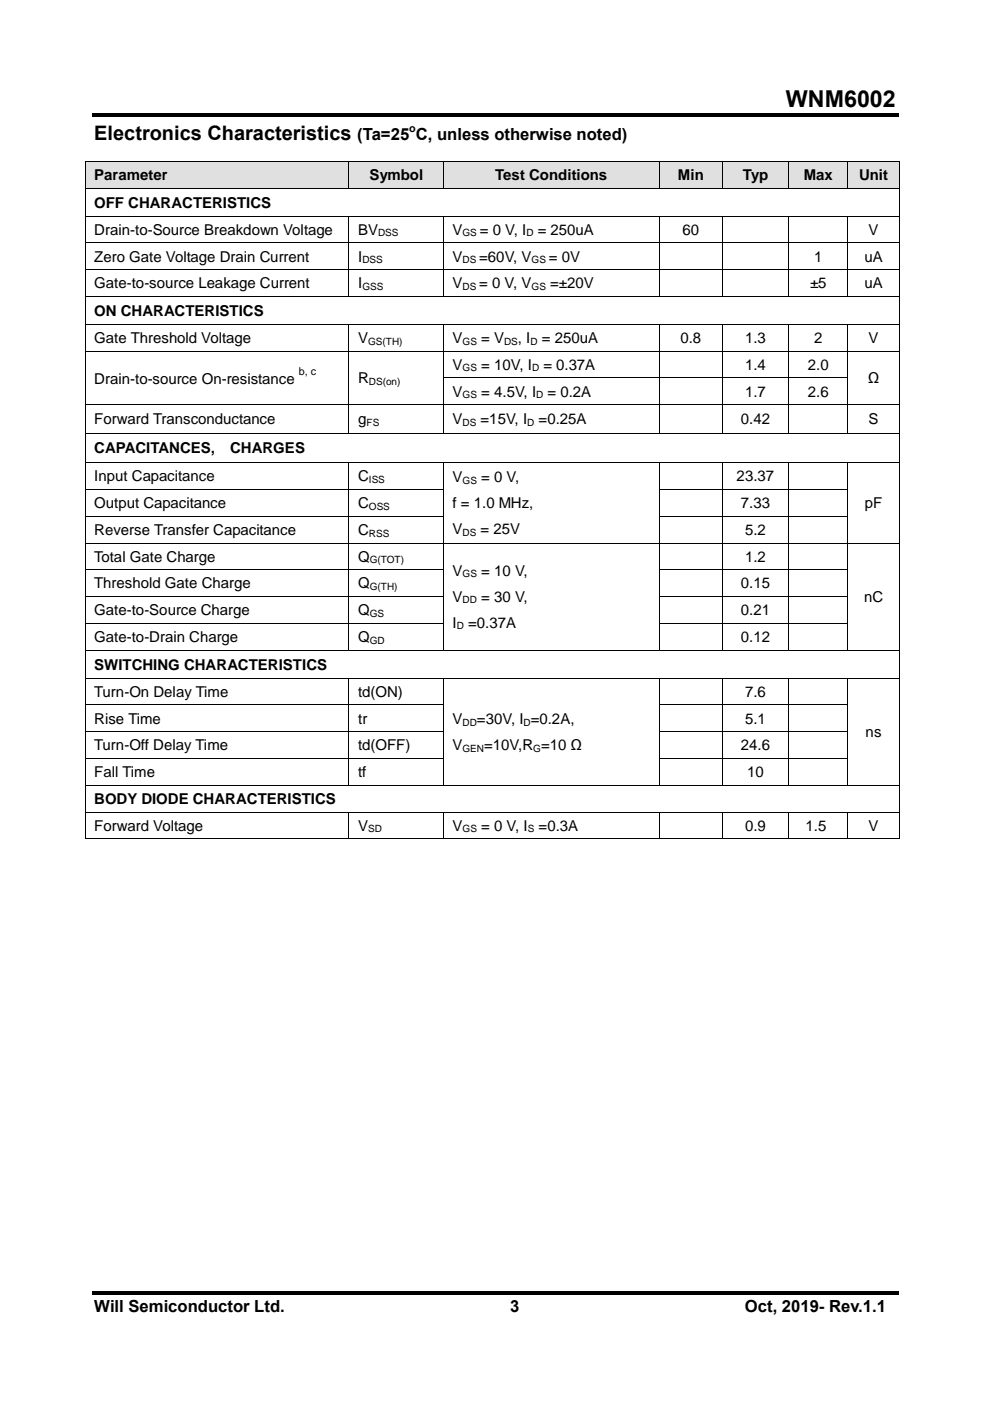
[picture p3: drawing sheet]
<svg xmlns="http://www.w3.org/2000/svg" width="210mm" height="297mm" viewBox="0 0 210 297" stroke-linecap="round" stroke-linejoin="round" font-family="sans-serif">
<defs><g id="words">
<text font-size="4.9" x="166.7" y="22.6">WNM6002</text>
<text font-size="4.2" x="20" y="29.7">Electronics Characteristics</text>
<g font-size="3.5">
<text x="75.8" y="29.7">(Ta=25 C, unless otherwise noted)</text>
<text x="20" y="278.2">Will Semiconductor Ltd.</text>
<text x="108.2" y="278.2">3</text>
<text x="158" y="278.2">Oct, 2019- Rev.1.1</text>
</g>
<g font-size="3.2">
<text x="20" y="38.3">Parameter</text>
<text x="78.4" y="38.3">Symbol</text>
<text x="105.1" y="38.3">Test Conditions</text>
<text x="143.8" y="38.3">Min</text>
<text x="157.6" y="38.3">Typ</text>
<text x="170.5" y="38.3">Max</text>
<text x="182.2" y="38.3">Unit</text>
<text x="20" y="44.1">OFF CHARACTERISTICS</text>
<text x="20" y="49.8">Drain-to-Source Breakdown Voltage</text>
<text x="76" y="49.8">BV</text>
<text x="96" y="49.8">V</text>
<text x="101.8" y="49.8">= 0 V, I</text>
<text x="114.1" y="49.8">= 250uA</text>
<text x="144.8" y="49.8">60</text>
<text x="184.2" y="49.8">V</text>
<text x="20" y="55.4">Zero Gate Voltage Drain Current</text>
<text x="76" y="55.4">I</text>
<text x="96" y="55.4">V</text>
<text x="101.6" y="55.4">=60V, V</text>
<text x="116.4" y="55.4">= 0V</text>
<text x="172.7" y="55.4">1</text>
<text x="183.3" y="55.4">uA</text>
<text x="20" y="61.1">Gate-to-source Leakage Current</text>
<text x="76" y="61.1">I</text>
<text x="96" y="61.1">V</text>
<text x="101.6" y="61.1">= 0 V, V</text>
<text x="116.7" y="61.1">=±20V</text>
<text x="171.8" y="61.1">±5</text>
<text x="183.3" y="61.1">uA</text>
<text x="20" y="67">ON CHARACTERISTICS</text>
<text x="20" y="72.7">Gate Threshold Voltage</text>
<text x="76" y="72.7">V</text>
<text x="96" y="72.7">V</text>
<text x="102" y="72.7">= V</text>
<text x="109.8" y="72.7">, I</text>
<text x="114.9" y="72.7">= 250uA</text>
<text x="144.3" y="72.7">0.8</text>
<text x="158" y="72.7">1.3</text>
<text x="172.7" y="72.7">2</text>
<text x="184.2" y="72.7">V</text>
<text x="20" y="81.4">Drain-to-source On-resistance</text>
<text x="76" y="81.2">R</text>
<text x="96" y="78.4">V</text>
<text x="102" y="78.4">= 10V, I</text>
<text x="115.3" y="78.4">= 0.37A</text>
<text x="158" y="78.4">1.4</text>
<text x="171.4" y="78.4">2.0</text>
<text x="184.1" y="81.2">Ω</text>
<text x="20" y="90">Forward Transconductance</text>
<text x="76" y="90">g</text>
<text x="96" y="84.1">V</text>
<text x="96" y="90">V</text>
<text x="101.9" y="90">=15V, I</text>
<text x="102" y="84.1">= 4.5V, I</text>
<text x="114.2" y="90">=0.25A</text>
<text x="116.1" y="84.1">= 0.2A</text>
<text x="157.1" y="90">0.42</text>
<text x="158" y="84.1">1.7</text>
<text x="171.4" y="84.1">2.6</text>
<text x="184.2" y="90">S</text>
<text x="20" y="96.1">CAPACITANCES,</text>
<text x="48.8" y="96.1">CHARGES</text>
<text x="20" y="102.1">Input Capacitance</text>
<text x="20" y="107.7">Output Capacitance</text>
<text x="76" y="102.1">C</text>
<text x="76" y="107.7">C</text>
<text x="96" y="102.2">V</text>
<text x="96" y="107.7">f = 1.0 MHz,</text>
<text x="102" y="102.2">= 0 V,</text>
<text x="156.2" y="102.1">23.37</text>
<text x="157.1" y="107.7">7.33</text>
<text x="183.4" y="107.7">pF</text>
<text x="20" y="113.4">Reverse Transfer Capacitance</text>
<text x="76" y="113.4">C</text>
<text x="96" y="113.2">V</text>
<text x="101.9" y="113.2">= 25V</text>
<text x="158" y="113.4">5.2</text>
<text x="20" y="119.1">Total Gate Charge</text>
<text x="76" y="119.1">Q</text>
<text x="158" y="119.1">1.2</text>
<text x="20" y="124.8">Threshold Gate Charge</text>
<text x="76" y="124.8">Q</text>
<text x="96" y="122.1">V</text>
<text x="102" y="122.1">= 10 V,</text>
<text x="157.1" y="124.8">0.15</text>
<text x="20" y="130.5">Gate-to-Source Charge</text>
<text x="76" y="130.5">Q</text>
<text x="96" y="127.6">V</text>
<text x="102" y="127.6">= 30 V,</text>
<text x="157.1" y="130.5">0.21</text>
<text x="183.3" y="127.6">nC</text>
<text x="20" y="136.1">Gate-to-Drain Charge</text>
<text x="76" y="136.1">Q</text>
<text x="96" y="133.1">I</text>
<text x="99.3" y="133.1">=0.37A</text>
<text x="157.1" y="136.1">0.12</text>
<text x="20" y="142">SWITCHING CHARACTERISTICS</text>
<text x="20" y="147.7">Turn-On Delay Time</text>
<text x="76" y="147.7">td(ON)</text>
<text x="158" y="147.7">7.6</text>
<text x="20" y="153.4">Rise Time</text>
<text x="76" y="153.4">tr</text>
<text x="96" y="153.5">V</text>
<text x="101.2" y="153.5">=30V, I =0.2A,</text>
<text x="158" y="153.4">5.1</text>
<text x="20" y="159.1">Turn-Off Delay Time</text>
<text x="76" y="159.1">td(OFF)</text>
<text x="96" y="159">V</text>
<text x="102.7" y="159">=10V,R =10 Ω</text>
<text x="157.1" y="159.1">24.6</text>
<text x="183.6" y="156.3">ns</text>
<text x="20" y="164.8">Fall Time</text>
<text x="76" y="164.8">tf</text>
<text x="158.5" y="164.8">10</text>
<text x="20" y="170.5">BODY DIODE CHARACTERISTICS</text>
<text x="20" y="176.1">Forward Voltage</text>
<text x="76" y="176.1">V</text>
<text x="96" y="176.1">V</text>
<text x="102" y="176.1">= 0 V, I</text>
<text x="114.2" y="176.1">=0.3A</text>
<text x="158" y="176.1">0.9</text>
<text x="170.9" y="176.1">1.5</text>
<text x="184.2" y="176.1">V</text>
</g>
<g font-size="2.3">
<text x="86.8" y="28">o</text>
<text x="63.4" y="79.6">b, c</text>
</g>
<g font-size="2.1">
<text x="80.2" y="50.1">DSS</text>
<text x="98.1" y="50.1">GS</text>
<text x="111.7" y="50.1">D</text>
<text x="76.9" y="55.8">DSS</text>
<text x="98.1" y="55.8">DS</text>
<text x="112.8" y="55.8">GS</text>
<text x="76.9" y="61.5">GSS</text>
<text x="98.1" y="61.5">DS</text>
<text x="112.8" y="61.5">GS</text>
<text x="78.1" y="73.1">GS(TH)</text>
<text x="98.1" y="73.1">GS</text>
<text x="106.9" y="73.1">DS</text>
<text x="112.5" y="73.1">D</text>
<text x="78.2" y="81.6">DS(on)</text>
<text x="98.1" y="78.7">GS</text>
<text x="112.8" y="78.7">D</text>
<text x="98.1" y="84.4">GS</text>
<text x="113.7" y="84.4">D</text>
<text x="77.7" y="90.3">FS</text>
<text x="98.1" y="90.3">DS</text>
<text x="111.8" y="90.3">D</text>
<text x="78.2" y="102.4">ISS</text>
<text x="98.1" y="102.6">GS</text>
<text x="78.2" y="108.1">OSS</text>
<text x="78.2" y="113.8">RSS</text>
<text x="98.1" y="113.6">DS</text>
<text x="78.4" y="119.4">G(TOT)</text>
<text x="78.4" y="125.1">G(TH)</text>
<text x="98.1" y="122.4">GS</text>
<text x="78.4" y="130.8">GS</text>
<text x="98.1" y="127.9">DD</text>
<text x="78.4" y="136.5">GD</text>
<text x="96.9" y="133.4">D</text>
<text x="98.1" y="153.8">DD</text>
<text x="111.1" y="153.8">D</text>
<text x="98.1" y="159.3">GEN</text>
<text x="113.1" y="159.3">G</text>
<text x="78.1" y="176.5">SD</text>
<text x="98.1" y="176.5">GS</text>
<text x="112" y="176.5">S</text>
</g>
</g></defs>
<path d="M19.5 24h171v.8h-171zM19.5 273.8h171v.8h-171z" fill="#000"/>
<g fill="#e0e0e0">
<path d="M18.2 34.4h1.8v5.5h-1.8z" fill-rule="evenodd"/>
<path d="M72.2 34.4h1.8v5.5h-1.8z" fill-rule="evenodd"/>
<path d="M20 34.4h52.2v5.5h-52.2z" fill-rule="evenodd"/>
<path d="M74.1 34.4h1.9v5.5h-1.9z" fill-rule="evenodd"/>
<path d="M92.2 34.4h1.8v5.5h-1.8z" fill-rule="evenodd"/>
<path d="M76 34.4h16.2v5.5h-16.2z" fill-rule="evenodd"/>
<path d="M94.2 34.4h1.8v5.5h-1.8z" fill-rule="evenodd"/>
<path d="M138 34.4h1.8v5.5h-1.8z" fill-rule="evenodd"/>
<path d="M96 34.4h42v5.5h-42z" fill-rule="evenodd"/>
<path d="M140 34.4h1.8v5.5h-1.8z" fill-rule="evenodd"/>
<path d="M151.2 34.4h1.9v5.5h-1.9z" fill-rule="evenodd"/>
<path d="M141.8 34.4h9.4v5.5h-9.4z" fill-rule="evenodd"/>
<path d="M153.2 34.4h1.9v5.5h-1.9z" fill-rule="evenodd"/>
<path d="M165.4 34.4h1.9v5.5h-1.9z" fill-rule="evenodd"/>
<path d="M155.1 34.4h10.3v5.5h-10.3z" fill-rule="evenodd"/>
<path d="M167.4 34.4h1.8v5.5h-1.8z" fill-rule="evenodd"/>
<path d="M177.9 34.4h1.8v5.5h-1.8z" fill-rule="evenodd"/>
<path d="M169.2 34.4h8.7v5.5h-8.7z" fill-rule="evenodd"/>
<path d="M179.9 34.4h1.8v5.5h-1.8z" fill-rule="evenodd"/>
<path d="M188.8 34.4h1.8v5.5h-1.8z" fill-rule="evenodd"/>
<path d="M181.7 34.4h7.1v5.5h-7.1z" fill-rule="evenodd"/>
</g>
<g fill="#000">
<path d="M18 34.2h.2v.2h-.2z" fill-rule="evenodd"/>
<path d="M18 34.2h.2v.2h-.2z" fill-rule="evenodd"/>
<path d="M73.9 34.2h.2v.2h-.2z" fill-rule="evenodd"/>
<path d="M94 34.2h.2v.2h-.2z" fill-rule="evenodd"/>
<path d="M139.8 34.2h.1v.2h-.1z" fill-rule="evenodd"/>
<path d="M153.1 34.2h.1v.2h-.1z" fill-rule="evenodd"/>
<path d="M167.2 34.2h.2v.2h-.2z" fill-rule="evenodd"/>
<path d="M179.7 34.2h.2v.2h-.2z" fill-rule="evenodd"/>
<path d="M190.6 34.2h.2v.2h-.2z" fill-rule="evenodd"/>
<path d="M190.6 34.2h.2v.2h-.2z" fill-rule="evenodd"/>
<path d="M18 39.9h.2v.1h-.2z" fill-rule="evenodd"/>
<path d="M18 45.8h.2v.1h-.2z" fill-rule="evenodd"/>
<path d="M18 51.4h.2v.2h-.2z" fill-rule="evenodd"/>
<path d="M18 57.1h.2v.2h-.2z" fill-rule="evenodd"/>
<path d="M73.9 39.9h.2v.1h-.2z" fill-rule="evenodd"/>
<path d="M73.9 45.8h.2v.1h-.2z" fill-rule="evenodd"/>
<path d="M73.9 51.4h.2v.2h-.2z" fill-rule="evenodd"/>
<path d="M73.9 57.1h.2v.2h-.2z" fill-rule="evenodd"/>
<path d="M94 39.9h.2v.1h-.2z" fill-rule="evenodd"/>
<path d="M94 45.8h.2v.1h-.2z" fill-rule="evenodd"/>
<path d="M94 51.4h.2v.2h-.2z" fill-rule="evenodd"/>
<path d="M94 57.1h.2v.2h-.2z" fill-rule="evenodd"/>
<path d="M139.8 39.9h.1v.1h-.1z" fill-rule="evenodd"/>
<path d="M139.8 45.8h.1v.1h-.1z" fill-rule="evenodd"/>
<path d="M139.8 51.4h.1v.2h-.1z" fill-rule="evenodd"/>
<path d="M139.8 57.1h.1v.2h-.1z" fill-rule="evenodd"/>
<path d="M153.1 39.9h.1v.1h-.1z" fill-rule="evenodd"/>
<path d="M153.1 45.8h.1v.1h-.1z" fill-rule="evenodd"/>
<path d="M153.1 51.4h.1v.2h-.1z" fill-rule="evenodd"/>
<path d="M153.1 57.1h.1v.2h-.1z" fill-rule="evenodd"/>
<path d="M167.2 39.9h.2v.1h-.2z" fill-rule="evenodd"/>
<path d="M167.2 45.8h.2v.1h-.2z" fill-rule="evenodd"/>
<path d="M167.2 51.4h.2v.2h-.2z" fill-rule="evenodd"/>
<path d="M167.2 57.1h.2v.2h-.2z" fill-rule="evenodd"/>
<path d="M179.7 39.9h.2v.1h-.2z" fill-rule="evenodd"/>
<path d="M179.7 45.8h.2v.1h-.2z" fill-rule="evenodd"/>
<path d="M179.7 51.4h.2v.2h-.2z" fill-rule="evenodd"/>
<path d="M179.7 57.1h.2v.2h-.2z" fill-rule="evenodd"/>
<path d="M190.6 39.9h.2v.1h-.2z" fill-rule="evenodd"/>
<path d="M190.6 45.8h.2v.1h-.2z" fill-rule="evenodd"/>
<path d="M190.6 51.4h.2v.2h-.2z" fill-rule="evenodd"/>
<path d="M190.6 57.1h.2v.2h-.2z" fill-rule="evenodd"/>
<path d="M18 62.8h.2v.1h-.2z" fill-rule="evenodd"/>
<path d="M18 68.7h.2v.2h-.2z" fill-rule="evenodd"/>
<path d="M18 74.4h.2v.1h-.2z" fill-rule="evenodd"/>
<path d="M73.9 62.8h.2v.1h-.2z" fill-rule="evenodd"/>
<path d="M73.9 68.7h.2v.2h-.2z" fill-rule="evenodd"/>
<path d="M73.9 74.4h.2v.1h-.2z" fill-rule="evenodd"/>
<path d="M94 62.8h.2v.1h-.2z" fill-rule="evenodd"/>
<path d="M94 68.7h.2v.2h-.2z" fill-rule="evenodd"/>
<path d="M94 74.4h.2v.1h-.2z" fill-rule="evenodd"/>
<path d="M139.8 62.8h.1v.1h-.1z" fill-rule="evenodd"/>
<path d="M139.8 68.7h.1v.2h-.1z" fill-rule="evenodd"/>
<path d="M139.8 74.4h.1v.1h-.1z" fill-rule="evenodd"/>
<path d="M153.1 62.8h.1v.1h-.1z" fill-rule="evenodd"/>
<path d="M153.1 68.7h.1v.2h-.1z" fill-rule="evenodd"/>
<path d="M153.1 74.4h.1v.1h-.1z" fill-rule="evenodd"/>
<path d="M167.2 62.8h.2v.1h-.2z" fill-rule="evenodd"/>
<path d="M167.2 68.7h.2v.2h-.2z" fill-rule="evenodd"/>
<path d="M167.2 74.4h.2v.1h-.2z" fill-rule="evenodd"/>
<path d="M179.7 62.8h.2v.1h-.2z" fill-rule="evenodd"/>
<path d="M179.7 68.7h.2v.2h-.2z" fill-rule="evenodd"/>
<path d="M179.7 74.4h.2v.1h-.2z" fill-rule="evenodd"/>
<path d="M190.6 62.8h.2v.1h-.2z" fill-rule="evenodd"/>
<path d="M190.6 68.7h.2v.2h-.2z" fill-rule="evenodd"/>
<path d="M190.6 74.4h.2v.1h-.2z" fill-rule="evenodd"/>
<path d="M18 80h.2v.2h-.2z" fill-rule="evenodd"/>
<path d="M18 85.8h.2v.1h-.2z" fill-rule="evenodd"/>
<path d="M18 91.8h.2v.1h-.2z" fill-rule="evenodd"/>
<path d="M18 98h.2v.2h-.2z" fill-rule="evenodd"/>
<path d="M73.9 80h.2v.2h-.2z" fill-rule="evenodd"/>
<path d="M73.9 85.8h.2v.1h-.2z" fill-rule="evenodd"/>
<path d="M73.9 91.8h.2v.1h-.2z" fill-rule="evenodd"/>
<path d="M73.9 98h.2v.2h-.2z" fill-rule="evenodd"/>
<path d="M94 80h.2v.2h-.2z" fill-rule="evenodd"/>
<path d="M94 85.8h.2v.1h-.2z" fill-rule="evenodd"/>
<path d="M94 91.8h.2v.1h-.2z" fill-rule="evenodd"/>
<path d="M94 98h.2v.2h-.2z" fill-rule="evenodd"/>
<path d="M139.8 80h.1v.2h-.1z" fill-rule="evenodd"/>
<path d="M139.8 85.8h.1v.1h-.1z" fill-rule="evenodd"/>
<path d="M139.8 91.8h.1v.1h-.1z" fill-rule="evenodd"/>
<path d="M139.8 98h.1v.2h-.1z" fill-rule="evenodd"/>
<path d="M153.1 80h.1v.2h-.1z" fill-rule="evenodd"/>
<path d="M153.1 85.8h.1v.1h-.1z" fill-rule="evenodd"/>
<path d="M153.1 91.8h.1v.1h-.1z" fill-rule="evenodd"/>
<path d="M153.1 98h.1v.2h-.1z" fill-rule="evenodd"/>
<path d="M167.2 80h.2v.2h-.2z" fill-rule="evenodd"/>
<path d="M167.2 85.8h.2v.1h-.2z" fill-rule="evenodd"/>
<path d="M167.2 91.8h.2v.1h-.2z" fill-rule="evenodd"/>
<path d="M167.2 98h.2v.2h-.2z" fill-rule="evenodd"/>
<path d="M179.7 80h.2v.2h-.2z" fill-rule="evenodd"/>
<path d="M179.7 85.8h.2v.1h-.2z" fill-rule="evenodd"/>
<path d="M179.7 91.8h.2v.1h-.2z" fill-rule="evenodd"/>
<path d="M179.7 98h.2v.2h-.2z" fill-rule="evenodd"/>
<path d="M190.6 80h.2v.2h-.2z" fill-rule="evenodd"/>
<path d="M190.6 85.8h.2v.1h-.2z" fill-rule="evenodd"/>
<path d="M190.6 91.8h.2v.1h-.2z" fill-rule="evenodd"/>
<path d="M190.6 98h.2v.2h-.2z" fill-rule="evenodd"/>
<path d="M18 103.7h.2v.2h-.2z" fill-rule="evenodd"/>
<path d="M18 109.4h.2v.2h-.2z" fill-rule="evenodd"/>
<path d="M18 115.1h.2v.1h-.2z" fill-rule="evenodd"/>
<path d="M73.9 103.7h.2v.2h-.2z" fill-rule="evenodd"/>
<path d="M73.9 109.4h.2v.2h-.2z" fill-rule="evenodd"/>
<path d="M73.9 115.1h.2v.1h-.2z" fill-rule="evenodd"/>
<path d="M94 103.7h.2v.2h-.2z" fill-rule="evenodd"/>
<path d="M94 109.4h.2v.2h-.2z" fill-rule="evenodd"/>
<path d="M94 115.1h.2v.1h-.2z" fill-rule="evenodd"/>
<path d="M139.8 103.7h.1v.2h-.1z" fill-rule="evenodd"/>
<path d="M139.8 109.4h.1v.2h-.1z" fill-rule="evenodd"/>
<path d="M139.8 115.1h.1v.1h-.1z" fill-rule="evenodd"/>
<path d="M153.1 103.7h.1v.2h-.1z" fill-rule="evenodd"/>
<path d="M153.1 109.4h.1v.2h-.1z" fill-rule="evenodd"/>
<path d="M153.1 115.1h.1v.1h-.1z" fill-rule="evenodd"/>
<path d="M167.2 103.7h.2v.2h-.2z" fill-rule="evenodd"/>
<path d="M167.2 109.4h.2v.2h-.2z" fill-rule="evenodd"/>
<path d="M167.2 115.1h.2v.1h-.2z" fill-rule="evenodd"/>
<path d="M179.7 103.7h.2v.2h-.2z" fill-rule="evenodd"/>
<path d="M179.7 109.4h.2v.2h-.2z" fill-rule="evenodd"/>
<path d="M179.7 115.1h.2v.1h-.2z" fill-rule="evenodd"/>
<path d="M190.6 103.7h.2v.2h-.2z" fill-rule="evenodd"/>
<path d="M190.6 109.4h.2v.2h-.2z" fill-rule="evenodd"/>
<path d="M190.6 115.1h.2v.1h-.2z" fill-rule="evenodd"/>
<path d="M18 120.7h.2v.2h-.2z" fill-rule="evenodd"/>
<path d="M18 126.4h.2v.2h-.2z" fill-rule="evenodd"/>
<path d="M18 132.1h.2v.2h-.2z" fill-rule="evenodd"/>
<path d="M18 137.8h.2v.2h-.2z" fill-rule="evenodd"/>
<path d="M73.9 120.7h.2v.2h-.2z" fill-rule="evenodd"/>
<path d="M73.9 126.4h.2v.2h-.2z" fill-rule="evenodd"/>
<path d="M73.9 132.1h.2v.2h-.2z" fill-rule="evenodd"/>
<path d="M73.9 137.8h.2v.2h-.2z" fill-rule="evenodd"/>
<path d="M94 120.7h.2v.2h-.2z" fill-rule="evenodd"/>
<path d="M94 126.4h.2v.2h-.2z" fill-rule="evenodd"/>
<path d="M94 132.1h.2v.2h-.2z" fill-rule="evenodd"/>
<path d="M94 137.8h.2v.2h-.2z" fill-rule="evenodd"/>
<path d="M139.8 120.7h.1v.2h-.1z" fill-rule="evenodd"/>
<path d="M139.8 126.4h.1v.2h-.1z" fill-rule="evenodd"/>
<path d="M139.8 132.1h.1v.2h-.1z" fill-rule="evenodd"/>
<path d="M139.8 137.8h.1v.2h-.1z" fill-rule="evenodd"/>
<path d="M153.1 120.7h.1v.2h-.1z" fill-rule="evenodd"/>
<path d="M153.1 126.4h.1v.2h-.1z" fill-rule="evenodd"/>
<path d="M153.1 132.1h.1v.2h-.1z" fill-rule="evenodd"/>
<path d="M153.1 137.8h.1v.2h-.1z" fill-rule="evenodd"/>
<path d="M167.2 120.7h.2v.2h-.2z" fill-rule="evenodd"/>
<path d="M167.2 126.4h.2v.2h-.2z" fill-rule="evenodd"/>
<path d="M167.2 132.1h.2v.2h-.2z" fill-rule="evenodd"/>
<path d="M167.2 137.8h.2v.2h-.2z" fill-rule="evenodd"/>
<path d="M179.7 120.7h.2v.2h-.2z" fill-rule="evenodd"/>
<path d="M179.7 126.4h.2v.2h-.2z" fill-rule="evenodd"/>
<path d="M179.7 132.1h.2v.2h-.2z" fill-rule="evenodd"/>
<path d="M179.7 137.8h.2v.2h-.2z" fill-rule="evenodd"/>
<path d="M190.6 120.7h.2v.2h-.2z" fill-rule="evenodd"/>
<path d="M190.6 126.4h.2v.2h-.2z" fill-rule="evenodd"/>
<path d="M190.6 132.1h.2v.2h-.2z" fill-rule="evenodd"/>
<path d="M190.6 137.8h.2v.2h-.2z" fill-rule="evenodd"/>
<path d="M18 143.7h.2v.2h-.2z" fill-rule="evenodd"/>
<path d="M18 149.4h.2v.1h-.2z" fill-rule="evenodd"/>
<path d="M18 155.1h.2v.1h-.2z" fill-rule="evenodd"/>
<path d="M73.9 143.7h.2v.2h-.2z" fill-rule="evenodd"/>
<path d="M73.9 149.4h.2v.1h-.2z" fill-rule="evenodd"/>
<path d="M73.9 155.1h.2v.1h-.2z" fill-rule="evenodd"/>
<path d="M94 143.7h.2v.2h-.2z" fill-rule="evenodd"/>
<path d="M94 149.4h.2v.1h-.2z" fill-rule="evenodd"/>
<path d="M94 155.1h.2v.1h-.2z" fill-rule="evenodd"/>
<path d="M139.8 143.7h.1v.2h-.1z" fill-rule="evenodd"/>
<path d="M139.8 149.4h.1v.1h-.1z" fill-rule="evenodd"/>
<path d="M139.8 155.1h.1v.1h-.1z" fill-rule="evenodd"/>
<path d="M153.1 143.7h.1v.2h-.1z" fill-rule="evenodd"/>
<path d="M153.1 149.4h.1v.1h-.1z" fill-rule="evenodd"/>
<path d="M153.1 155.1h.1v.1h-.1z" fill-rule="evenodd"/>
<path d="M167.2 143.7h.2v.2h-.2z" fill-rule="evenodd"/>
<path d="M167.2 149.4h.2v.1h-.2z" fill-rule="evenodd"/>
<path d="M167.2 155.1h.2v.1h-.2z" fill-rule="evenodd"/>
<path d="M179.7 143.7h.2v.2h-.2z" fill-rule="evenodd"/>
<path d="M179.7 149.4h.2v.1h-.2z" fill-rule="evenodd"/>
<path d="M179.7 155.1h.2v.1h-.2z" fill-rule="evenodd"/>
<path d="M190.6 143.7h.2v.2h-.2z" fill-rule="evenodd"/>
<path d="M190.6 149.4h.2v.1h-.2z" fill-rule="evenodd"/>
<path d="M190.6 155.1h.2v.1h-.2z" fill-rule="evenodd"/>
<path d="M18 160.7h.2v.2h-.2z" fill-rule="evenodd"/>
<path d="M18 166.4h.2v.2h-.2z" fill-rule="evenodd"/>
<path d="M18 172.1h.2v.2h-.2z" fill-rule="evenodd"/>
<path d="M18 177.8h.2v.1h-.2z" fill-rule="evenodd"/>
<path d="M18 177.8h.2v.1h-.2z" fill-rule="evenodd"/>
<path d="M73.9 160.7h.2v.2h-.2z" fill-rule="evenodd"/>
<path d="M73.9 166.4h.2v.2h-.2z" fill-rule="evenodd"/>
<path d="M73.9 172.1h.2v.2h-.2z" fill-rule="evenodd"/>
<path d="M73.9 177.8h.2v.1h-.2z" fill-rule="evenodd"/>
<path d="M94 160.7h.2v.2h-.2z" fill-rule="evenodd"/>
<path d="M94 166.4h.2v.2h-.2z" fill-rule="evenodd"/>
<path d="M94 172.1h.2v.2h-.2z" fill-rule="evenodd"/>
<path d="M94 177.8h.2v.1h-.2z" fill-rule="evenodd"/>
<path d="M139.8 160.7h.1v.2h-.1z" fill-rule="evenodd"/>
<path d="M139.8 166.4h.1v.2h-.1z" fill-rule="evenodd"/>
<path d="M139.8 172.1h.1v.2h-.1z" fill-rule="evenodd"/>
<path d="M139.8 177.8h.1v.1h-.1z" fill-rule="evenodd"/>
<path d="M153.1 160.7h.1v.2h-.1z" fill-rule="evenodd"/>
<path d="M153.1 166.4h.1v.2h-.1z" fill-rule="evenodd"/>
<path d="M153.1 172.1h.1v.2h-.1z" fill-rule="evenodd"/>
<path d="M153.1 177.8h.1v.1h-.1z" fill-rule="evenodd"/>
<path d="M167.2 160.7h.2v.2h-.2z" fill-rule="evenodd"/>
<path d="M167.2 166.4h.2v.2h-.2z" fill-rule="evenodd"/>
<path d="M167.2 172.1h.2v.2h-.2z" fill-rule="evenodd"/>
<path d="M167.2 177.8h.2v.1h-.2z" fill-rule="evenodd"/>
<path d="M179.7 160.7h.2v.2h-.2z" fill-rule="evenodd"/>
<path d="M179.7 166.4h.2v.2h-.2z" fill-rule="evenodd"/>
<path d="M179.7 172.1h.2v.2h-.2z" fill-rule="evenodd"/>
<path d="M179.7 177.8h.2v.1h-.2z" fill-rule="evenodd"/>
<path d="M190.6 160.7h.2v.2h-.2z" fill-rule="evenodd"/>
<path d="M190.6 166.4h.2v.2h-.2z" fill-rule="evenodd"/>
<path d="M190.6 172.1h.2v.2h-.2z" fill-rule="evenodd"/>
<path d="M190.6 177.8h.2v.1h-.2z" fill-rule="evenodd"/>
<path d="M190.6 177.8h.2v.1h-.2z" fill-rule="evenodd"/>
</g>
<g fill="none" stroke="#000" stroke-width=".21">
<path d="M18.1 34.4v5.5M18.2 34.3h55.7M18.2 40h55.7M74 34.4v5.5M74.1 34.3h19.9M74.1 40h19.9M94.1 34.4v5.5M94.2 34.3h45.6M94.2 40h45.6M139.9 34.4v5.5M139.9 34.3h13.2M139.9 40h13.2"/>
<path d="M153.2 34.4v5.5M153.2 34.3h14M153.2 40h14M167.3 34.4v5.5M167.4 34.3h12.3M167.4 40h12.3M179.8 34.4v5.5M179.9 34.3h10.7M179.9 40h10.7M190.7 34.4v5.5M18.1 40v5.8M18.1 45.9v5.5"/>
<path d="M18.1 51.6v5.5M18.1 57.3v5.5M18.2 45.8h55.7M18.2 51.5h55.7M18.2 57.2h55.7M74 45.9v5.5M74 51.6v5.5M74 57.3v5.5M74.1 45.8h19.9M74.1 51.5h19.9M74.1 57.2h19.9M94.1 45.9v5.5"/>
<path d="M94.1 51.6v5.5M94.1 57.3v5.5M94.2 45.8h45.6M94.2 51.5h45.6M94.2 57.2h45.6M139.9 45.9v5.5M139.9 51.6v5.5M139.9 57.3v5.5M139.9 45.8h13.2M139.9 51.5h13.2M139.9 57.2h13.2M153.2 45.9v5.5"/>
<path d="M153.2 51.6v5.5M153.2 57.3v5.5M153.2 45.8h14M153.2 51.5h14M153.2 57.2h14M167.3 45.9v5.5M167.3 51.6v5.5M167.3 57.3v5.5M167.4 45.8h12.3M167.4 51.5h12.3M167.4 57.2h12.3M179.8 45.9v5.5"/>
<path d="M179.8 51.6v5.5M179.8 57.3v5.5M179.9 45.8h10.7M179.9 51.5h10.7M179.9 57.2h10.7M190.7 40v5.8M190.7 45.9v5.5M190.7 51.6v5.5M190.7 57.3v5.5M18.1 62.9v5.8M18.1 68.9v5.5M18.1 74.5v5.5"/>
<path d="M18.2 62.9h55.7M18.2 68.8h55.7M18.2 74.5h55.7M74 68.9v5.5M74 74.5v5.5M74.1 62.9h19.9M74.1 68.8h19.9M74.1 74.5h19.9M94.1 68.9v5.5M94.1 74.5v5.5M94.2 62.9h45.6M94.2 68.8h45.6"/>
<path d="M94.2 74.5h45.6M139.9 68.9v5.5M139.9 74.5v5.5M139.9 62.9h13.2M139.9 68.8h13.2M139.9 74.5h13.2M153.2 68.9v5.5M153.2 74.5v5.5M153.2 62.9h14M153.2 68.8h14M153.2 74.5h14M167.3 68.9v5.5"/>
<path d="M167.3 74.5v5.5M167.4 62.9h12.3M167.4 68.8h12.3M167.4 74.5h12.3M179.8 68.9v5.5M179.8 74.5v5.5M179.9 62.9h10.7M179.9 68.8h10.7M179.9 74.5h10.7M190.7 62.9v5.8M190.7 68.9v5.5M190.7 74.5v5.5"/>
<path d="M18.1 80.2v5.6M18.1 85.9v5.9M18.1 91.9v6.1M18.1 98.2v5.5M18.2 85.8h55.7M18.2 91.9h55.7M18.2 98.1h55.7M74 80.2v5.6M74 85.9v5.9M74 98.2v5.5M74.1 85.8h19.9M74.1 91.9h19.9"/>
<path d="M74.1 98.1h19.9M94.1 80.2v5.6M94.1 85.9v5.9M94.1 98.2v5.5M94.2 80.1h45.6M94.2 85.8h45.6M94.2 91.9h45.6M94.2 98.1h45.6M139.9 80.2v5.6M139.9 85.9v5.9M139.9 98.2v5.5M139.9 80.1h13.2"/>
<path d="M139.9 85.8h13.2M139.9 91.9h13.2M139.9 98.1h13.2M153.2 80.2v5.6M153.2 85.9v5.9M153.2 98.2v5.5M153.2 80.1h14M153.2 85.8h14M153.2 91.9h14M153.2 98.1h14M167.3 80.2v5.6M167.3 85.9v5.9"/>
<path d="M167.3 98.2v5.5M167.4 80.1h12.3M167.4 85.8h12.3M167.4 91.9h12.3M167.4 98.1h12.3M179.8 80.2v5.6M179.8 85.9v5.9M179.8 98.2v5.5M179.9 85.8h10.7M179.9 91.9h10.7M179.9 98.1h10.7M190.7 80.2v5.6"/>
<path d="M190.7 85.9v5.9M190.7 91.9v6.1M190.7 98.2v5.5M18.1 103.9v5.5M18.1 109.6v5.5M18.1 115.2v5.5M18.2 103.8h55.7M18.2 109.5h55.7M18.2 115.2h55.7M74 103.9v5.5M74 109.6v5.5M74 115.2v5.5"/>
<path d="M74.1 103.8h19.9M74.1 109.5h19.9M74.1 115.2h19.9M94.1 103.9v5.5M94.1 109.6v5.5M94.1 115.2v5.5M94.2 115.2h45.6M139.9 103.9v5.5M139.9 109.6v5.5M139.9 115.2v5.5M139.9 103.8h13.2M139.9 109.5h13.2"/>
<path d="M139.9 115.2h13.2M153.2 103.9v5.5M153.2 109.6v5.5M153.2 115.2v5.5M153.2 103.8h14M153.2 109.5h14M153.2 115.2h14M167.3 103.9v5.5M167.3 109.6v5.5M167.3 115.2v5.5M167.4 103.8h12.3M167.4 109.5h12.3"/>
<path d="M167.4 115.2h12.3M179.8 103.9v5.5M179.8 109.6v5.5M179.8 115.2v5.5M179.9 115.2h10.7M190.7 103.9v5.5M190.7 109.6v5.5M190.7 115.2v5.5M18.1 120.9v5.5M18.1 126.6v5.5M18.1 132.3v5.5M18.1 138v5.7"/>
<path d="M18.2 120.8h55.7M18.2 126.5h55.7M18.2 132.2h55.7M18.2 137.9h55.7M74 120.9v5.5M74 126.6v5.5M74 132.3v5.5M74.1 120.8h19.9M74.1 126.5h19.9M74.1 132.2h19.9M74.1 137.9h19.9M94.1 120.9v5.5"/>
<path d="M94.1 126.6v5.5M94.1 132.3v5.5M94.2 137.9h45.6M139.9 120.9v5.5M139.9 126.6v5.5M139.9 132.3v5.5M139.9 120.8h13.2M139.9 126.5h13.2M139.9 132.2h13.2M139.9 137.9h13.2M153.2 120.9v5.5M153.2 126.6v5.5"/>
<path d="M153.2 132.3v5.5M153.2 120.8h14M153.2 126.5h14M153.2 132.2h14M153.2 137.9h14M167.3 120.9v5.5M167.3 126.6v5.5M167.3 132.3v5.5M167.4 120.8h12.3M167.4 126.5h12.3M167.4 132.2h12.3M167.4 137.9h12.3"/>
<path d="M179.8 120.9v5.5M179.8 126.6v5.5M179.8 132.3v5.5M179.9 137.9h10.7M190.7 120.9v5.5M190.7 126.6v5.5M190.7 132.3v5.5M190.7 138v5.7M18.1 143.9v5.5M18.1 149.5v5.6M18.1 155.2v5.5M18.2 143.8h55.7"/>
<path d="M18.2 149.4h55.7M18.2 155.2h55.7M74 143.9v5.5M74 149.5v5.6M74 155.2v5.5M74.1 143.8h19.9M74.1 149.4h19.9M74.1 155.2h19.9M94.1 143.9v5.5M94.1 149.5v5.6M94.1 155.2v5.5M94.2 143.8h45.6"/>
<path d="M139.9 143.9v5.5M139.9 149.5v5.6M139.9 155.2v5.5M139.9 143.8h13.2M139.9 149.4h13.2M139.9 155.2h13.2M153.2 143.9v5.5M153.2 149.5v5.6M153.2 155.2v5.5M153.2 143.8h14M153.2 149.4h14M153.2 155.2h14"/>
<path d="M167.3 143.9v5.5M167.3 149.5v5.6M167.3 155.2v5.5M167.4 143.8h12.3M167.4 149.4h12.3M167.4 155.2h12.3M179.8 143.9v5.5M179.8 149.5v5.6M179.8 155.2v5.5M179.9 143.8h10.7M190.7 143.9v5.5M190.7 149.5v5.6"/>
<path d="M190.7 155.2v5.5M18.1 160.9v5.5M18.1 166.6v5.5M18.1 172.3v5.5M18.2 160.8h55.7M18.2 166.5h55.7M18.2 172.2h55.7M18.2 177.9h55.7M74 160.9v5.5M74 172.3v5.5M74.1 160.8h19.9M74.1 166.5h19.9"/>
<path d="M74.1 172.2h19.9M74.1 177.9h19.9M94.1 160.9v5.5M94.1 172.3v5.5M94.2 166.5h45.6M94.2 172.2h45.6M94.2 177.9h45.6M139.9 160.9v5.5M139.9 172.3v5.5M139.9 160.8h13.2M139.9 166.5h13.2M139.9 172.2h13.2"/>
<path d="M139.9 177.9h13.2M153.2 160.9v5.5M153.2 172.3v5.5M153.2 160.8h14M153.2 166.5h14M153.2 172.2h14M153.2 177.9h14M167.3 160.9v5.5M167.3 172.3v5.5M167.4 160.8h12.3M167.4 166.5h12.3M167.4 172.2h12.3"/>
<path d="M167.4 177.9h12.3M179.8 160.9v5.5M179.8 172.3v5.5M179.9 166.5h10.7M179.9 172.2h10.7M179.9 177.9h10.7M190.7 160.9v5.5M190.7 166.6v5.5M190.7 172.3v5.5"/>
</g>
<use href="#words"/>
</svg>
